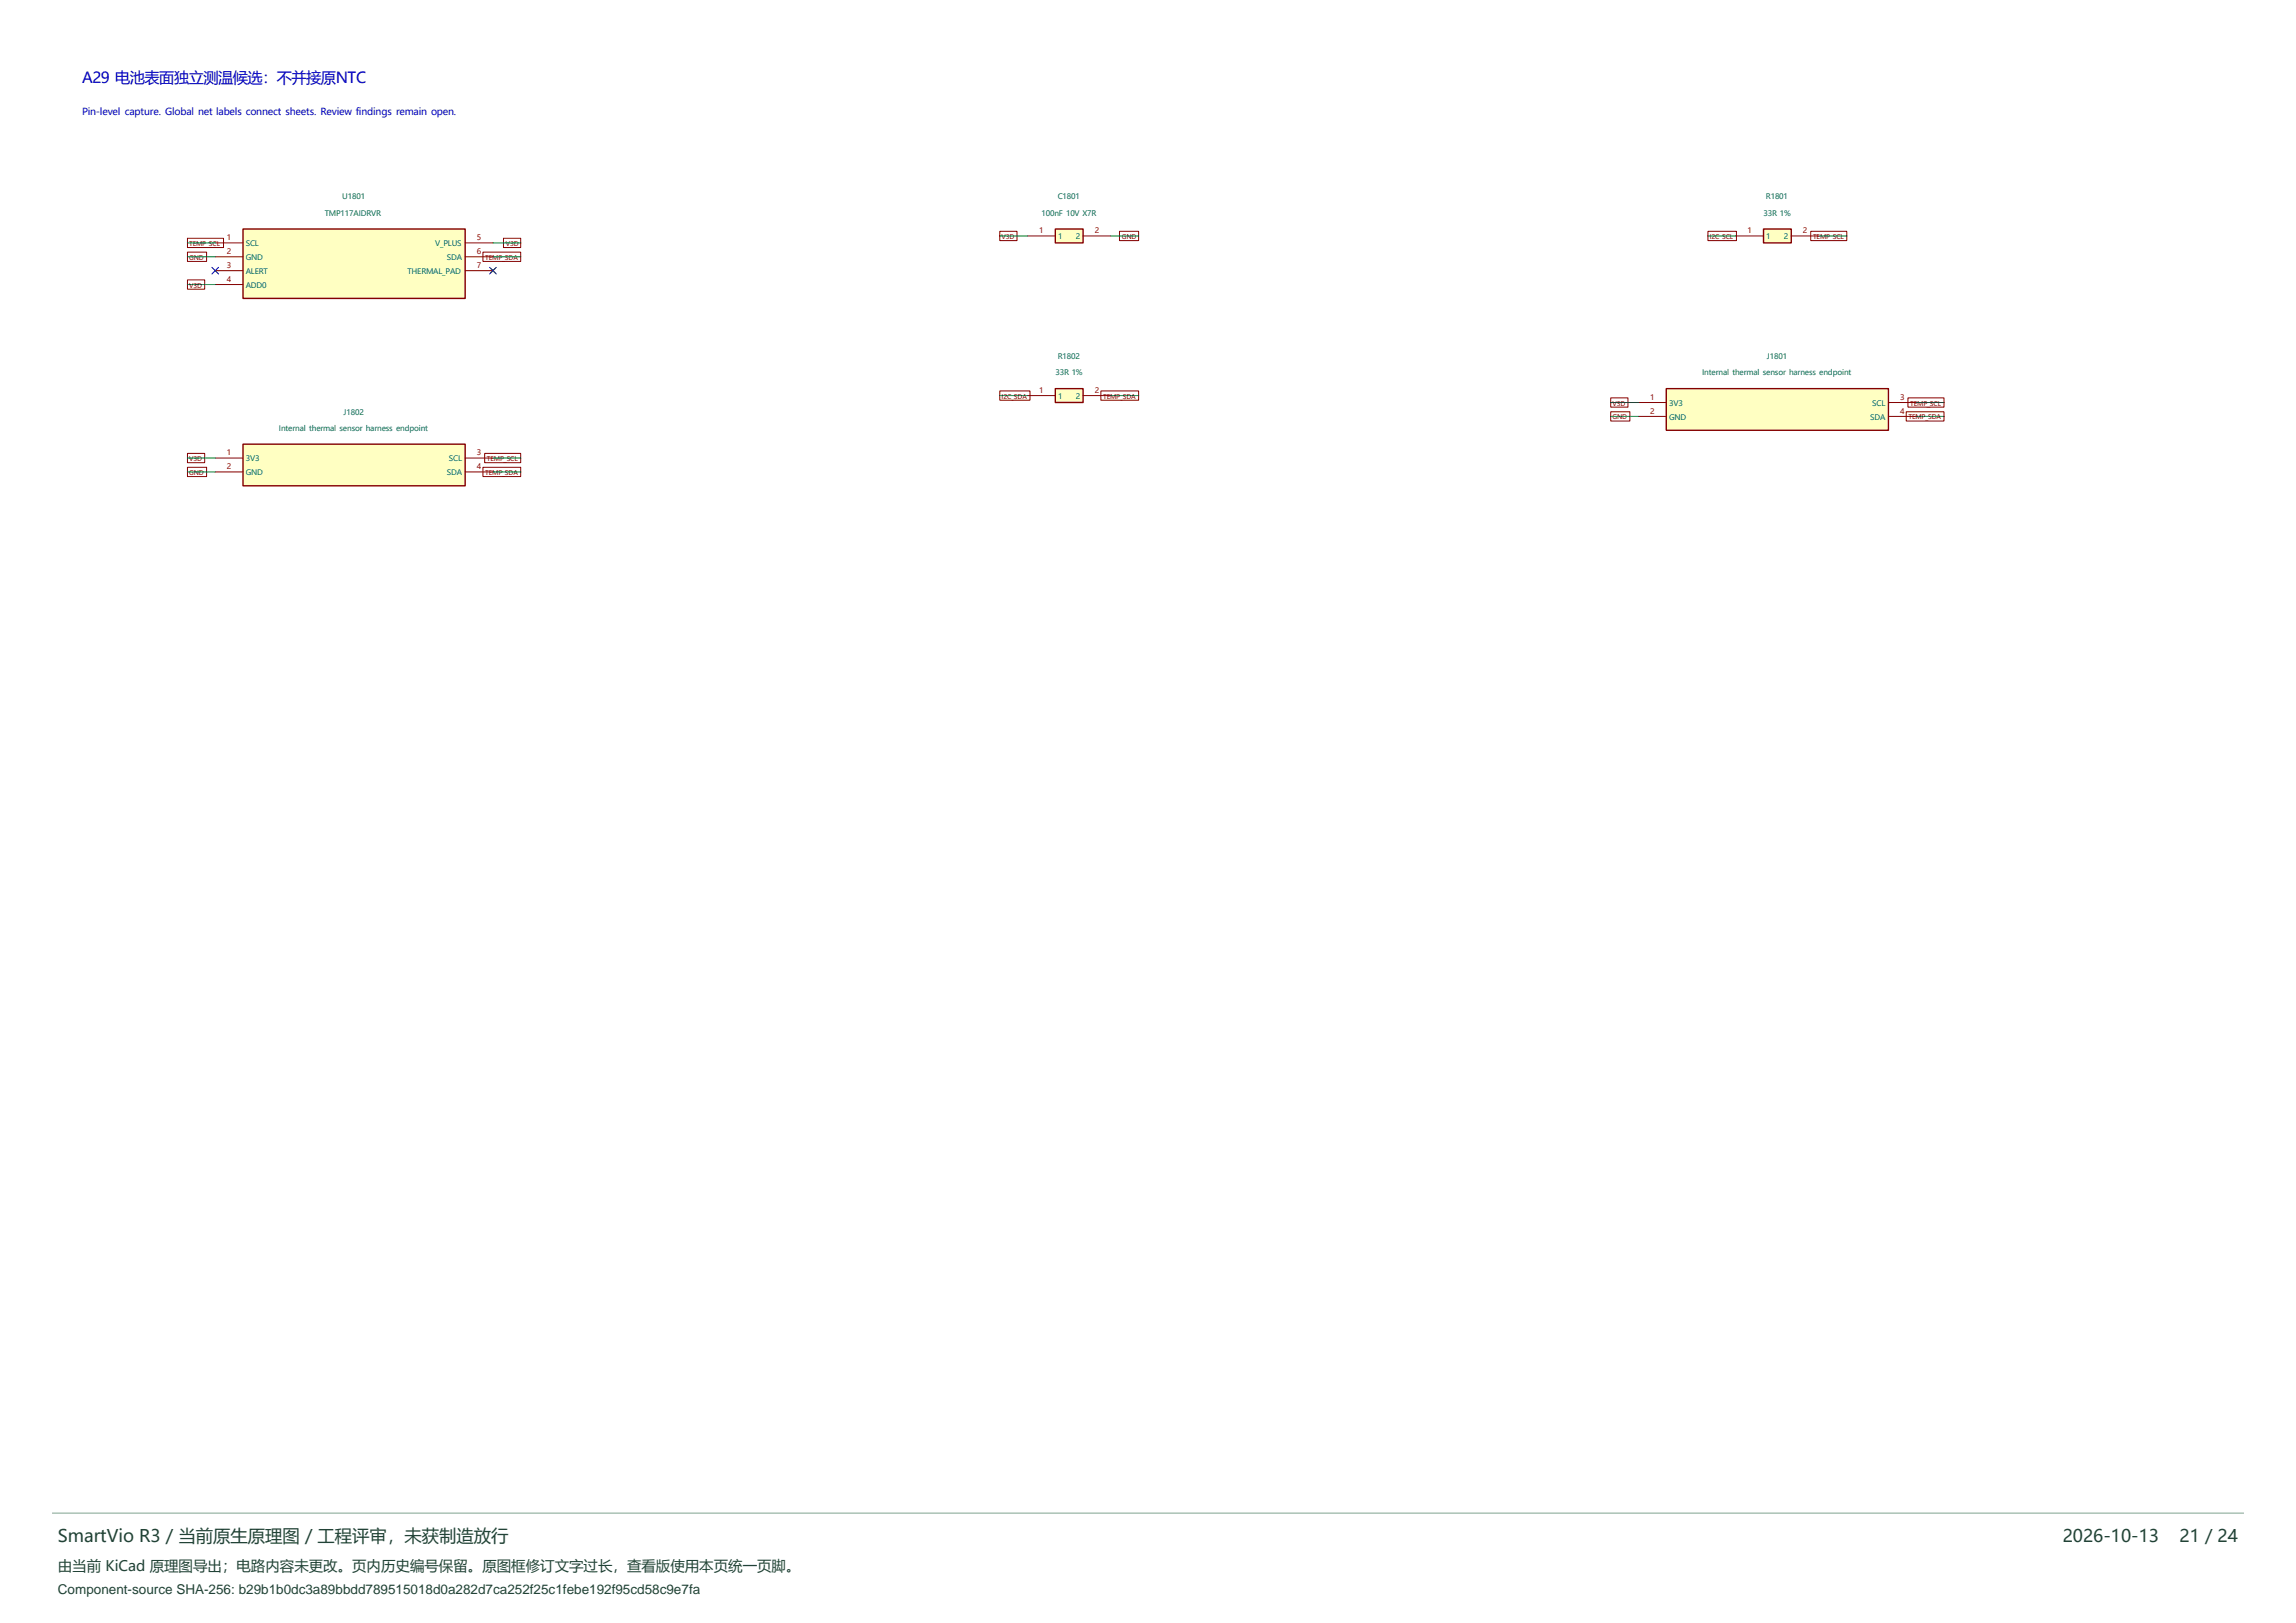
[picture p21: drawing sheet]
<svg xmlns="http://www.w3.org/2000/svg" width="420mm" height="297mm" viewBox="0 0 420 297" stroke-linecap="round" stroke-linejoin="round" font-family="sans-serif">
<defs><g id="words">
<g font-size="3.2" fill="#214236">
<text x="10.6" y="282.2">SmartVio R3 / 当前原生原理图 / 工程评审，未获制造放行</text>
<text x="377.3" y="282.2">2026-10-13</text>
<text x="398.7" y="282.2">21 / 24</text>
</g>
<text font-size="2.8" fill="#0000c2" x="15" y="15.2">A29 电池表面独立测温候选：不并接原NTC</text>
<text font-size="2.6" fill="#214236" x="10.6" y="287.5">由当前 KiCad 原理图导出；电路内容未更改。页内历史编号保留。原图框修订文字过长，查看版使用本页统一页脚。</text>
<text font-size="2.5" fill="#214236" x="10.6" y="291.7">Component-source SHA-256: b29b1b0dc3a89bbdd789515018d0a282d7ca252f25c1febe192f95cd58c9e7fa</text>
<text font-size="1.8" fill="#0000c2" x="15" y="21.1">Pin-level capture. Global net labels connect sheets. Review findings remain open.</text>
<g font-size="1.4" fill="#006464">
<text x="59.4" y="39.5">TMP117AIDRVR</text>
<text x="62.6" y="36.5">U1801</text>
<text x="190.5" y="39.5">100nF 10V X7R</text>
<text x="193.5" y="36.5">C1801</text>
<text x="322.6" y="39.5">33R 1%</text>
<text x="323" y="36.5">R1801</text>
<text x="45" y="45">SCL</text>
<text x="45" y="47.6">GND</text>
<text x="79.6" y="45">V_PLUS</text>
<text x="81.7" y="47.6">SDA</text>
<text x="193.5" y="43.8">1</text>
<text x="196.8" y="43.8">2</text>
<text x="323.1" y="43.8">1</text>
<text x="326.3" y="43.8">2</text>
<text x="45" y="50.1">ALERT</text>
<text x="45" y="52.7">ADD0</text>
<text x="74.5" y="50.1">THERMAL_PAD</text>
<text x="193.5" y="65.7">R1802</text>
<text x="323.2" y="65.7">J1801</text>
<text x="193.1" y="68.7">33R 1%</text>
<text x="311.4" y="68.7">Internal thermal sensor harness endpoint</text>
<text x="62.9" y="75.9">J1802</text>
<text x="193.5" y="73">1</text>
<text x="196.8" y="73">2</text>
<text x="305.3" y="74.2">3V3</text>
<text x="305.3" y="76.8">GND</text>
<text x="342.1" y="76.8">SDA</text>
<text x="342.5" y="74.2">SCL</text>
<text x="51" y="78.9">Internal thermal sensor harness endpoint</text>
<text x="45" y="84.4">3V3</text>
<text x="45" y="86.9">GND</text>
<text x="81.7" y="86.9">SDA</text>
<text x="82.1" y="84.4">SCL</text>
</g>
<g font-size="1.4" fill="#a90000">
<text x="41.5" y="43.9">1</text>
<text x="41.5" y="46.5">2</text>
<text x="87.2" y="43.9">5</text>
<text x="87.2" y="46.5">6</text>
<text x="190.1" y="42.7">1</text>
<text x="200.2" y="42.7">2</text>
<text x="319.6" y="42.7">1</text>
<text x="329.8" y="42.7">2</text>
<text x="41.5" y="49">3</text>
<text x="41.5" y="51.5">4</text>
<text x="87.2" y="49">7</text>
<text x="190.1" y="71.9">1</text>
<text x="200.2" y="71.9">2</text>
<text x="301.8" y="73.1">1</text>
<text x="301.8" y="75.7">2</text>
<text x="347.6" y="73.1">3</text>
<text x="347.6" y="75.7">4</text>
<text x="41.5" y="83.3">1</text>
<text x="87.2" y="83.3">3</text>
<text x="41.5" y="85.8">2</text>
<text x="87.2" y="85.8">4</text>
</g>
<g font-size="1.2" fill="#840000">
<text x="34.6" y="45">TEMP_SCL</text>
<text x="34.6" y="47.5">GND</text>
<text x="88.8" y="47.5">TEMP_SDA</text>
<text x="92.5" y="45">V3D</text>
<text x="183.2" y="43.7">V3D</text>
<text x="205.2" y="43.7">GND</text>
<text x="312.7" y="43.7">I2C_SCL</text>
<text x="331.7" y="43.7">TEMP_SCL</text>
<text x="34.6" y="52.6">V3D</text>
<text x="183.2" y="72.9">I2C_SDA</text>
<text x="201.8" y="72.9">TEMP_SDA</text>
<text x="295" y="74.2">V3D</text>
<text x="295" y="76.8">GND</text>
<text x="349.1" y="76.8">TEMP_SDA</text>
<text x="349.4" y="74.2">TEMP_SCL</text>
<text x="34.6" y="84.4">V3D</text>
<text x="34.6" y="86.9">GND</text>
<text x="88.8" y="86.9">TEMP_SDA</text>
<text x="89.1" y="84.4">TEMP_SCL</text>
</g>
</g></defs>
<path d="M44.4 41.9h40.7v12.7h-40.7z" fill="#ffffc2"/>
<path d="M44.4 41.9h40.7v12.7h-40.7z" fill="none" stroke="#840000" stroke-width=".25"/>
<path d="M39.4 44.5h5M39.4 47h5M39.4 49.5h5M39.4 52.1h5M85.1 44.5h5.1M85.1 47h5.1M85.1 49.5h5.1M89.8 49.1l.8 .8M90.6 49.1l-.8 .8" fill="none" stroke="#840000" stroke-width=".18"/>
<path d="M193 41.9h5.1v2.6h-5.1z" fill="#ffffc2"/>
<path d="M193 41.9h5.1v2.6h-5.1z" fill="none" stroke="#840000" stroke-width=".25"/>
<path d="M188 43.2h5M198.1 43.2h5.1" fill="none" stroke="#840000" stroke-width=".18"/>
<path d="M44.4 81.3h40.7v7.6h-40.7z" fill="#ffffc2"/>
<path d="M44.4 81.3h40.7v7.6h-40.7z" fill="none" stroke="#840000" stroke-width=".25"/>
<path d="M39.4 83.8h5M39.4 86.4h5M85.1 83.8h5.1M85.1 86.4h5.1" fill="none" stroke="#840000" stroke-width=".18"/>
<path d="M322.6 41.9h5.1v2.6h-5.1z" fill="#ffffc2"/>
<path d="M322.6 41.9h5.1v2.6h-5.1z" fill="none" stroke="#840000" stroke-width=".25"/>
<path d="M317.5 43.2h5.1M327.7 43.2h5" fill="none" stroke="#840000" stroke-width=".18"/>
<path d="M304.8 71.1h40.6v7.6h-40.6z" fill="#ffffc2"/>
<path d="M304.8 71.1h40.6v7.6h-40.6z" fill="none" stroke="#840000" stroke-width=".25"/>
<path d="M299.7 73.7h5.1M299.7 76.2h5.1M345.4 73.7h5.1M345.4 76.2h5.1" fill="none" stroke="#840000" stroke-width=".18"/>
<path d="M193 71.1h5.1v2.6h-5.1z" fill="#ffffc2"/>
<path d="M193 71.1h5.1v2.6h-5.1z" fill="none" stroke="#840000" stroke-width=".25"/>
<g fill="none" stroke="#840000" stroke-width=".18">
<path d="M34.3 43.6h6.6v1.7h-6.6zM34.3 51.2h3.1v1.7h-3.1zM34.3 46.1h3.5v1.7h-3.5zM88.3 46.1h6.9v1.7h-6.9zM92.1 43.6h3.1v1.7h-3.1zM182.9 42.3h3.1v1.7h-3.1zM204.8 42.3h3.5v1.7h-3.5zM312.4 42.3h5.2v1.7h-5.2zM331.2 42.3h6.6v1.7h-6.6zM182.9 71.5h5.5v1.7h-5.5zM188 72.4h5M198.1 72.4h5.1"/>
<path d="M201.4 71.5h6.9v1.7h-6.9zM294.6 72.8h3.2v1.7h-3.2zM294.6 75.3h3.5v1.8h-3.5zM348.7 75.3h6.9v1.8h-6.9zM349 72.8h6.6v1.7h-6.6zM34.3 83h3.1v1.7h-3.1zM34.3 85.5h3.5v1.7h-3.5zM88.3 85.5h6.9v1.7h-6.9zM88.7 83h6.5v1.7h-6.5z"/>
</g>
<g fill="none" stroke="#009600" stroke-width=".18">
<path d="M34.3 44.5h5.1M34.3 47h5.1M34.3 52.1h5.1M90.2 44.5h5M90.2 47h5M182.9 43.2h5.1M203.2 43.2h5.1M312.4 43.2h5.1M332.7 43.2h5.1M182.9 72.4h5.1M203.2 72.4h5.1M294.6 73.7h5.1"/>
<path d="M294.6 76.2h5.1M350.5 73.7h5.1M350.5 76.2h5.1M34.3 83.8h5.1M34.3 86.4h5.1M90.2 83.8h5M90.2 86.4h5"/>
</g>
<path d="M38.8 48.9l1.2 1.2M40 48.9l-1.2 1.2M89.6 48.9l1.2 1.2M90.8 48.9l-1.2 1.2" fill="none" stroke="#000084" stroke-width=".18"/>
<path d="M9.5 276.9h401" fill="none" stroke="#80a38f" stroke-width=".18"/>
<use href="#words"/>
</svg>
